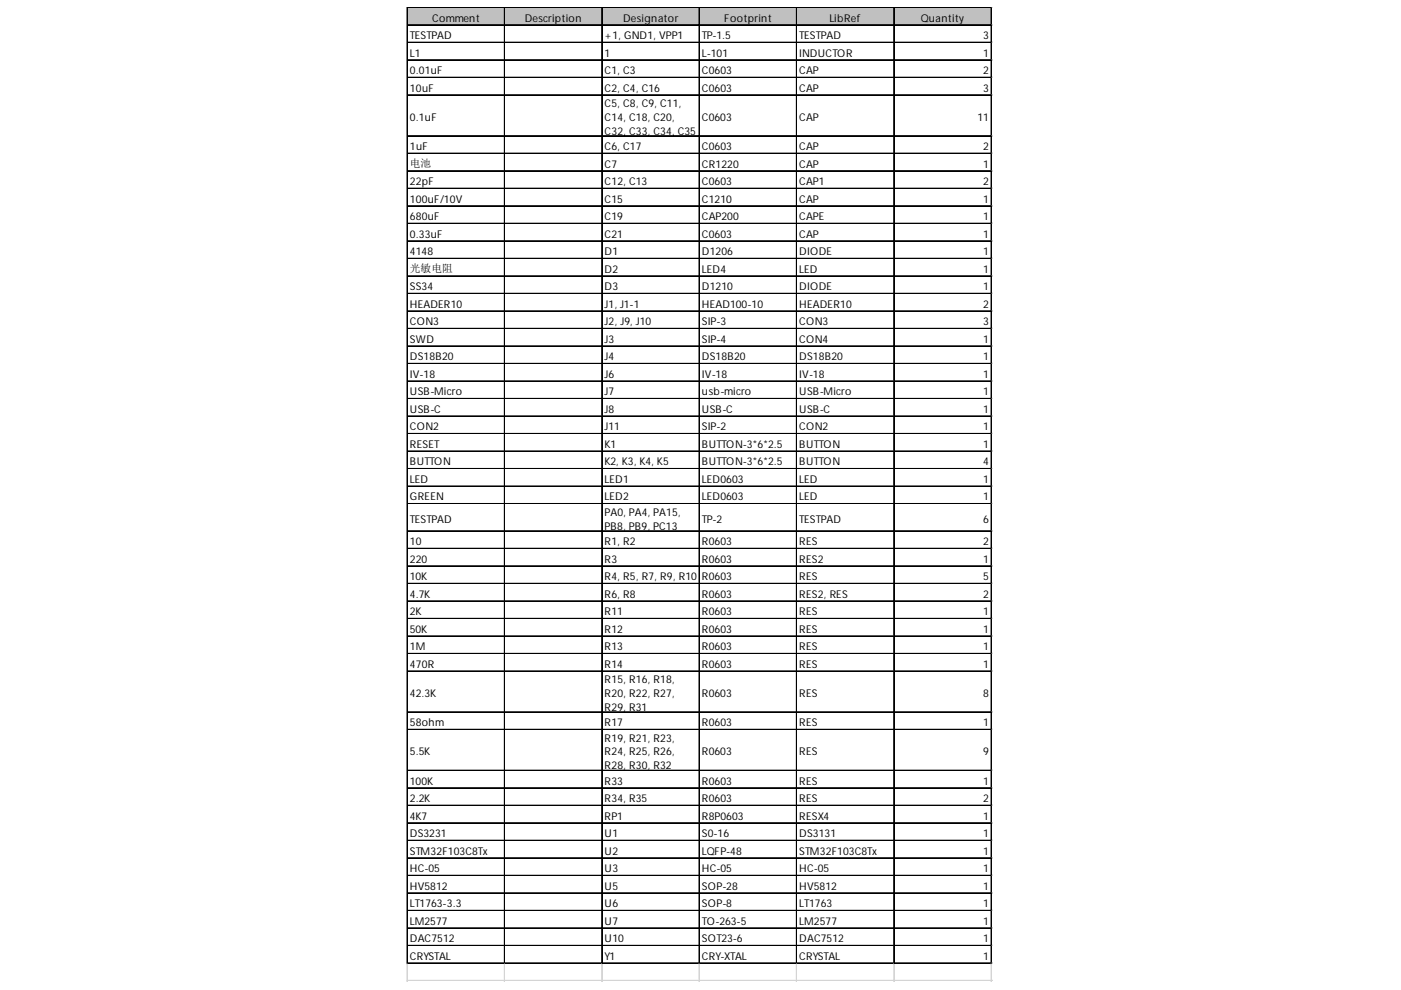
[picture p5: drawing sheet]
<svg xmlns="http://www.w3.org/2000/svg" width="297mm" height="210mm" viewBox="0 0 297 210" stroke-linecap="round" stroke-linejoin="round" font-family="sans-serif">
<defs><g id="words">
<g font-size="2.3">
<text x="91.7" y="4.6">Comment</text>
<text x="111.3" y="4.6">Description</text>
<text x="132.1" y="4.6">Designator</text>
<text x="153.6" y="4.6">Footprint</text>
<text x="175.9" y="4.6">LibRef</text>
<text x="195.3" y="4.6">Quantity</text>
<text x="86.9" y="8.3">TESTPAD</text>
<text x="128.2" y="8.3">+1, GND1, VPP1</text>
<text x="148.8" y="8.3">TP-1.5</text>
<text x="169.5" y="8.3">TESTPAD</text>
<text x="208.5" y="8.3">3</text>
<text x="86.9" y="12">L1</text>
<text x="86.9" y="15.7">0.01uF</text>
<text x="128.2" y="12">1</text>
<text x="128.2" y="15.7">C1, C3</text>
<text x="148.8" y="12">L-101</text>
<text x="148.8" y="15.7">C0603</text>
<text x="169.5" y="12">INDUCTOR</text>
<text x="169.5" y="15.7">CAP</text>
<text x="208.5" y="12">1</text>
<text x="208.5" y="15.7">2</text>
<text x="86.9" y="19.4">10uF</text>
<text x="128.2" y="19.4">C2, C4, C16</text>
<text x="128.2" y="22.7">C5, C8, C9, C11,</text>
<text x="148.8" y="19.4">C0603</text>
<text x="169.5" y="19.4">CAP</text>
<text x="208.5" y="19.4">3</text>
<text x="86.9" y="25.6">0.1uF</text>
<text x="128.2" y="25.6">C14, C18, C20,</text>
<text x="128.2" y="28.5">C32, C33, C34, C35</text>
<text x="148.8" y="25.6">C0603</text>
<text x="169.5" y="25.6">CAP</text>
<text x="207.2" y="25.6">11</text>
<text x="86.9" y="31.8">1uF</text>
<text x="86.9" y="35.4">电池</text>
<text x="128.2" y="31.8">C6, C17</text>
<text x="128.2" y="35.5">C7</text>
<text x="148.8" y="31.8">C0603</text>
<text x="148.8" y="35.5">CR1220</text>
<text x="169.5" y="31.8">CAP</text>
<text x="169.5" y="35.5">CAP</text>
<text x="208.5" y="31.8">2</text>
<text x="208.5" y="35.5">1</text>
<text x="86.9" y="39.2">22pF</text>
<text x="128.2" y="39.2">C12, C13</text>
<text x="148.8" y="39.2">C0603</text>
<text x="169.5" y="39.2">CAP1</text>
<text x="208.5" y="39.2">2</text>
<text x="86.9" y="43">100uF/10V</text>
<text x="86.9" y="46.7">680uF</text>
<text x="128.2" y="43">C15</text>
<text x="128.2" y="46.7">C19</text>
<text x="148.8" y="43">C1210</text>
<text x="148.8" y="46.7">CAP200</text>
<text x="169.5" y="43">CAP</text>
<text x="169.5" y="46.7">CAPE</text>
<text x="208.5" y="43">1</text>
<text x="208.5" y="46.7">1</text>
<text x="86.9" y="50.4">0.33uF</text>
<text x="128.2" y="50.4">C21</text>
<text x="148.8" y="50.4">C0603</text>
<text x="169.5" y="50.4">CAP</text>
<text x="208.5" y="50.4">1</text>
<text x="86.9" y="54.1">4148</text>
<text x="86.9" y="57.7">光敏电阻</text>
<text x="128.2" y="54.1">D1</text>
<text x="128.2" y="57.8">D2</text>
<text x="148.8" y="54.1">D1206</text>
<text x="148.8" y="57.8">LED4</text>
<text x="169.5" y="54.1">DIODE</text>
<text x="169.5" y="57.8">LED</text>
<text x="208.5" y="54.1">1</text>
<text x="208.5" y="57.8">1</text>
<text x="86.9" y="61.5">SS34</text>
<text x="86.9" y="65.2">HEADER10</text>
<text x="128.2" y="61.5">D3</text>
<text x="128.2" y="65.2">J1, J1-1</text>
<text x="148.8" y="61.5">D1210</text>
<text x="148.8" y="65.2">HEAD100-10</text>
<text x="169.5" y="61.5">DIODE</text>
<text x="169.5" y="65.2">HEADER10</text>
<text x="208.5" y="61.5">1</text>
<text x="208.5" y="65.2">2</text>
<text x="86.9" y="69">CON3</text>
<text x="128.2" y="69">J2, J9, J10</text>
<text x="148.8" y="69">SIP-3</text>
<text x="169.5" y="69">CON3</text>
<text x="208.5" y="69">3</text>
<text x="86.9" y="72.7">SWD</text>
<text x="86.9" y="76.4">DS18B20</text>
<text x="128.2" y="72.7">J3</text>
<text x="128.2" y="76.4">J4</text>
<text x="148.8" y="72.7">SIP-4</text>
<text x="148.8" y="76.4">DS18B20</text>
<text x="169.5" y="72.7">CON4</text>
<text x="169.5" y="76.4">DS18B20</text>
<text x="208.5" y="72.7">1</text>
<text x="208.5" y="76.4">1</text>
<text x="86.9" y="80.1">IV-18</text>
<text x="86.9" y="83.8">USB-Micro</text>
<text x="128.2" y="80.1">J6</text>
<text x="128.2" y="83.8">J7</text>
<text x="148.8" y="80.1">IV-18</text>
<text x="148.8" y="83.8">usb-micro</text>
<text x="169.5" y="80.1">IV-18</text>
<text x="169.5" y="83.8">USB-Micro</text>
<text x="208.5" y="80.1">1</text>
<text x="208.5" y="83.8">1</text>
<text x="86.9" y="87.5">USB-C</text>
<text x="128.2" y="87.5">J8</text>
<text x="148.8" y="87.5">USB-C</text>
<text x="169.5" y="87.5">USB-C</text>
<text x="208.5" y="87.5">1</text>
<text x="86.9" y="91.2">CON2</text>
<text x="86.9" y="95">RESET</text>
<text x="128.2" y="91.2">J11</text>
<text x="128.2" y="95">K1</text>
<text x="148.8" y="91.2">SIP-2</text>
<text x="148.8" y="95">BUTTON-3*6*2.5</text>
<text x="169.5" y="91.2">CON2</text>
<text x="169.5" y="95">BUTTON</text>
<text x="208.5" y="91.2">1</text>
<text x="208.5" y="95">1</text>
<text x="86.9" y="98.7">BUTTON</text>
<text x="128.2" y="98.7">K2, K3, K4, K5</text>
<text x="148.8" y="98.7">BUTTON-3*6*2.5</text>
<text x="169.5" y="98.7">BUTTON</text>
<text x="208.5" y="98.7">4</text>
<text x="86.9" y="102.4">LED</text>
<text x="86.9" y="106.1">GREEN</text>
<text x="128.2" y="102.4">LED1</text>
<text x="128.2" y="106.1">LED2</text>
<text x="148.8" y="102.4">LED0603</text>
<text x="148.8" y="106.1">LED0603</text>
<text x="169.5" y="102.4">LED</text>
<text x="169.5" y="106.1">LED</text>
<text x="208.5" y="102.4">1</text>
<text x="208.5" y="106.1">1</text>
<text x="86.9" y="110.8">TESTPAD</text>
<text x="128.2" y="109.4">PA0, PA4, PA15,</text>
<text x="128.2" y="112.3">PB8, PB9, PC13</text>
<text x="148.8" y="110.8">TP-2</text>
<text x="169.5" y="110.8">TESTPAD</text>
<text x="208.5" y="110.8">6</text>
<text x="86.9" y="115.6">10</text>
<text x="86.9" y="119.3">220</text>
<text x="128.2" y="115.6">R1, R2</text>
<text x="128.2" y="119.3">R3</text>
<text x="148.8" y="115.6">R0603</text>
<text x="148.8" y="119.3">R0603</text>
<text x="169.5" y="115.6">RES</text>
<text x="169.5" y="119.3">RES2</text>
<text x="208.5" y="115.6">2</text>
<text x="208.5" y="119.3">1</text>
<text x="86.9" y="123">10K</text>
<text x="128.2" y="123">R4, R5, R7, R9, R10</text>
<text x="148.8" y="123">R0603</text>
<text x="169.5" y="123">RES</text>
<text x="208.5" y="123">5</text>
<text x="86.9" y="126.7">4.7K</text>
<text x="86.9" y="130.5">2K</text>
<text x="128.2" y="126.7">R6, R8</text>
<text x="128.2" y="130.5">R11</text>
<text x="148.8" y="126.7">R0603</text>
<text x="148.8" y="130.5">R0603</text>
<text x="169.5" y="126.7">RES2, RES</text>
<text x="169.5" y="130.5">RES</text>
<text x="208.5" y="126.7">2</text>
<text x="208.5" y="130.5">1</text>
<text x="86.9" y="134.2">50K</text>
<text x="86.9" y="137.9">1M</text>
<text x="128.2" y="134.2">R12</text>
<text x="128.2" y="137.9">R13</text>
<text x="148.8" y="134.2">R0603</text>
<text x="148.8" y="137.9">R0603</text>
<text x="169.5" y="134.2">RES</text>
<text x="169.5" y="137.9">RES</text>
<text x="208.5" y="134.2">1</text>
<text x="208.5" y="137.9">1</text>
<text x="86.9" y="141.6">470R</text>
<text x="128.2" y="141.6">R14</text>
<text x="148.8" y="141.6">R0603</text>
<text x="169.5" y="141.6">RES</text>
<text x="208.5" y="141.6">1</text>
<text x="86.9" y="147.8">42.3K</text>
<text x="128.2" y="144.9">R15, R16, R18,</text>
<text x="128.2" y="147.8">R20, R22, R27,</text>
<text x="148.8" y="147.8">R0603</text>
<text x="169.5" y="147.8">RES</text>
<text x="208.5" y="147.8">8</text>
<text x="86.9" y="154">58ohm</text>
<text x="128.2" y="150.7">R29, R31</text>
<text x="128.2" y="154">R17</text>
<text x="148.8" y="154">R0603</text>
<text x="169.5" y="154">RES</text>
<text x="208.5" y="154">1</text>
<text x="86.9" y="160.2">5.5K</text>
<text x="128.2" y="157.3">R19, R21, R23,</text>
<text x="128.2" y="160.2">R24, R25, R26,</text>
<text x="148.8" y="160.2">R0603</text>
<text x="169.5" y="160.2">RES</text>
<text x="208.5" y="160.2">9</text>
<text x="86.9" y="166.4">100K</text>
<text x="128.2" y="163.1">R28, R30, R32</text>
<text x="128.2" y="166.4">R33</text>
<text x="148.8" y="166.4">R0603</text>
<text x="169.5" y="166.4">RES</text>
<text x="208.5" y="166.4">1</text>
<text x="86.9" y="170.1">2.2K</text>
<text x="86.9" y="173.8">4K7</text>
<text x="128.2" y="170.1">R34, R35</text>
<text x="128.2" y="173.8">RP1</text>
<text x="148.8" y="170.1">R0603</text>
<text x="148.8" y="173.8">R8P0603</text>
<text x="169.5" y="170.1">RES</text>
<text x="169.5" y="173.8">RESX4</text>
<text x="208.5" y="170.1">2</text>
<text x="208.5" y="173.8">1</text>
<text x="86.9" y="177.5">DS3231</text>
<text x="128.2" y="177.5">U1</text>
<text x="148.8" y="177.5">S0-16</text>
<text x="169.5" y="177.5">DS3131</text>
<text x="208.5" y="177.5">1</text>
<text x="86.9" y="181.2">STM32F103C8Tx</text>
<text x="86.9" y="184.9">HC-05</text>
<text x="128.2" y="181.2">U2</text>
<text x="128.2" y="184.9">U3</text>
<text x="148.8" y="181.2">LQFP-48</text>
<text x="148.8" y="184.9">HC-05</text>
<text x="169.5" y="181.2">STM32F103C8Tx</text>
<text x="169.5" y="184.9">HC-05</text>
<text x="208.5" y="181.2">1</text>
<text x="208.5" y="184.9">1</text>
<text x="86.9" y="188.6">HV5812</text>
<text x="128.2" y="188.6">U5</text>
<text x="148.8" y="188.6">SOP-28</text>
<text x="169.5" y="188.6">HV5812</text>
<text x="208.5" y="188.6">1</text>
<text x="86.9" y="192.4">LT1763-3.3</text>
<text x="86.9" y="196.1">LM2577</text>
<text x="128.2" y="192.4">U6</text>
<text x="128.2" y="196.1">U7</text>
<text x="148.8" y="192.4">SOP-8</text>
<text x="148.8" y="196.1">TO-263-5</text>
<text x="169.5" y="192.4">LT1763</text>
<text x="169.5" y="196.1">LM2577</text>
<text x="208.5" y="192.4">1</text>
<text x="208.5" y="196.1">1</text>
<text x="86.9" y="199.8">DAC7512</text>
<text x="86.9" y="203.5">CRYSTAL</text>
<text x="128.2" y="199.8">U10</text>
<text x="128.2" y="203.5">Y1</text>
<text x="148.8" y="199.8">SOT23-6</text>
<text x="148.8" y="203.5">CRY-XTAL</text>
<text x="169.5" y="199.8">DAC7512</text>
<text x="169.5" y="203.5">CRYSTAL</text>
<text x="208.5" y="199.8">1</text>
<text x="208.5" y="203.5">1</text>
</g>
</g></defs>
<path d="M86.4 1.7h123.9v3.7h-123.9z" fill="#c0c0c0"/>
<g fill="none" stroke="#000" stroke-width=".21">
<path d="M86.3 1.5v202.9M86.4 1.5v202.9M86.5 1.5h123.8M86.5 1.6h123.8M86.5 5.2h123.8M86.5 5.3h123.8M86.5 8.9h123.8M86.5 9h123.8M86.5 12.7h123.8M86.5 12.8h123.8M86.5 16.4h123.8M86.5 16.5h123.8"/>
<path d="M106.9 1.7v202.7M107 1.7v202.7M127.6 1.7v202.7M127.7 1.7v202.7M148.2 1.7v202.7M148.3 1.7v202.7M168.8 1.7v202.7M168.9 1.7v202.7M189.5 1.7v202.7M189.6 1.7v202.7M210.1 1.7v202.7M210.2 1.7v202.7"/>
<path d="M86.5 20.1h123.8M86.5 20.2h123.8M86.5 28.8h123.8M86.5 28.9h123.8M86.5 32.5h123.8M86.5 32.6h123.8M86.5 36.2h123.8M86.5 36.3h123.8M86.5 39.9h123.8M86.5 40h123.8M86.5 43.6h123.8M86.5 43.7h123.8"/>
<path d="M86.5 47.3h123.8M86.5 47.4h123.8M86.5 51h123.8M86.5 51.1h123.8M86.5 54.8h123.8M86.5 54.9h123.8M86.5 58.5h123.8M86.5 58.6h123.8M86.5 62.2h123.8M86.5 62.3h123.8M86.5 65.9h123.8M86.5 66h123.8"/>
<path d="M86.5 69.6h123.8M86.5 69.7h123.8M86.5 73.3h123.8M86.5 73.4h123.8M86.5 77h123.8M86.5 77.1h123.8M86.5 80.7h123.8M86.5 80.9h123.8M86.5 84.5h123.8M86.5 84.6h123.8M86.5 88.2h123.8M86.5 88.3h123.8"/>
<path d="M86.5 91.9h123.8M86.5 92h123.8M86.5 95.6h123.8M86.5 95.7h123.8M86.5 99.3h123.8M86.5 99.4h123.8M86.5 103h123.8M86.5 103.1h123.8M86.5 106.7h123.8M86.5 106.9h123.8M86.5 112.5h123.8M86.5 112.6h123.8"/>
<path d="M86.5 116.2h123.8M86.5 116.3h123.8M86.5 120h123.8M86.5 120.1h123.8M86.5 123.7h123.8M86.5 123.8h123.8M86.5 127.4h123.8M86.5 127.5h123.8M86.5 131.1h123.8M86.5 131.2h123.8M86.5 134.8h123.8M86.5 134.9h123.8"/>
<path d="M86.5 138.5h123.8M86.5 138.6h123.8M86.5 142.2h123.8M86.5 142.3h123.8M86.5 150.9h123.8M86.5 151h123.8M86.5 154.6h123.8M86.5 154.7h123.8M86.5 163.3h123.8M86.5 163.4h123.8M86.5 167h123.8M86.5 167.1h123.8"/>
<path d="M86.5 170.7h123.8M86.5 170.8h123.8M86.5 174.4h123.8M86.5 174.5h123.8M86.5 178.1h123.8M86.5 178.2h123.8M86.5 181.9h123.8M86.5 182h123.8M86.5 185.6h123.8M86.5 185.7h123.8M86.5 189.3h123.8M86.5 189.4h123.8"/>
<path d="M86.5 193h123.8M86.5 193.1h123.8M86.5 196.7h123.8M86.5 196.8h123.8M86.5 200.4h123.8M86.5 200.5h123.8M86.5 204.1h123.8M86.5 204.2h123.8"/>
</g>
<g fill="none" stroke="#d4d4d4" stroke-width=".21">
<path d="M210.3 1.5h.1M86.3 204.4v3.7M86.4 204.4v3.7M106.9 204.4v3.7M107 204.4v3.7M127.6 204.4v3.7M127.7 204.4v3.7M148.2 204.4v3.7M148.3 204.4v3.7M168.8 204.4v3.7M168.9 204.4v3.7M189.5 204.4v3.7"/>
<path d="M189.6 204.4v3.7M210.1 204.4v3.7M210.2 204.4v3.7"/>
</g>
<path d="M210.3 1.5l.1 .2z" fill="#d4d4d4"/>
<path d="M210.3 5.2h.1" fill="none" stroke="#d4d4d4" stroke-width=".21"/>
<path d="M210.3 5.2l.1 .2z" fill="#d4d4d4"/>
<path d="M210.3 8.9h.1" fill="none" stroke="#d4d4d4" stroke-width=".21"/>
<path d="M210.3 8.9l.1 .2z" fill="#d4d4d4"/>
<path d="M210.3 12.7h.1" fill="none" stroke="#d4d4d4" stroke-width=".21"/>
<path d="M210.3 12.7l.1 .2z" fill="#d4d4d4"/>
<path d="M210.3 16.4h.1" fill="none" stroke="#d4d4d4" stroke-width=".21"/>
<path d="M210.3 16.4l.1 .2z" fill="#d4d4d4"/>
<path d="M210.3 20.1h.1" fill="none" stroke="#d4d4d4" stroke-width=".21"/>
<path d="M210.3 20.1l.1 .2z" fill="#d4d4d4"/>
<path d="M210.3 28.8h.1" fill="none" stroke="#d4d4d4" stroke-width=".21"/>
<path d="M210.3 28.8l.1 .2z" fill="#d4d4d4"/>
<path d="M210.3 32.5h.1" fill="none" stroke="#d4d4d4" stroke-width=".21"/>
<path d="M210.3 32.5l.1 .2z" fill="#d4d4d4"/>
<path d="M210.3 36.2h.1" fill="none" stroke="#d4d4d4" stroke-width=".21"/>
<path d="M210.3 36.2l.1 .2z" fill="#d4d4d4"/>
<path d="M210.3 39.9h.1" fill="none" stroke="#d4d4d4" stroke-width=".21"/>
<path d="M210.3 39.9l.1 .2z" fill="#d4d4d4"/>
<path d="M210.3 43.6h.1" fill="none" stroke="#d4d4d4" stroke-width=".21"/>
<path d="M210.3 43.6l.1 .2z" fill="#d4d4d4"/>
<path d="M210.3 47.3h.1" fill="none" stroke="#d4d4d4" stroke-width=".21"/>
<path d="M210.3 47.3l.1 .2z" fill="#d4d4d4"/>
<path d="M210.3 51h.1" fill="none" stroke="#d4d4d4" stroke-width=".21"/>
<path d="M210.3 51l.1 .2z" fill="#d4d4d4"/>
<path d="M210.3 54.8h.1" fill="none" stroke="#d4d4d4" stroke-width=".21"/>
<path d="M210.3 54.8l.1 .2z" fill="#d4d4d4"/>
<path d="M210.3 58.5h.1" fill="none" stroke="#d4d4d4" stroke-width=".21"/>
<path d="M210.3 58.5l.1 .2z" fill="#d4d4d4"/>
<path d="M210.3 62.2h.1" fill="none" stroke="#d4d4d4" stroke-width=".21"/>
<path d="M210.3 62.2l.1 .2z" fill="#d4d4d4"/>
<path d="M210.3 65.9h.1" fill="none" stroke="#d4d4d4" stroke-width=".21"/>
<path d="M210.3 65.9l.1 .2z" fill="#d4d4d4"/>
<path d="M210.3 69.6h.1" fill="none" stroke="#d4d4d4" stroke-width=".21"/>
<path d="M210.3 69.6l.1 .2z" fill="#d4d4d4"/>
<path d="M210.3 73.3h.1" fill="none" stroke="#d4d4d4" stroke-width=".21"/>
<path d="M210.3 73.3l.1 .2z" fill="#d4d4d4"/>
<path d="M210.3 77h.1" fill="none" stroke="#d4d4d4" stroke-width=".21"/>
<path d="M210.3 77l.1 .2z" fill="#d4d4d4"/>
<path d="M210.3 80.7h.1" fill="none" stroke="#d4d4d4" stroke-width=".21"/>
<path d="M210.3 80.7l.1 .3z" fill="#d4d4d4"/>
<path d="M210.3 84.5h.1" fill="none" stroke="#d4d4d4" stroke-width=".21"/>
<path d="M210.3 84.5l.1 .2z" fill="#d4d4d4"/>
<path d="M210.3 88.2h.1" fill="none" stroke="#d4d4d4" stroke-width=".21"/>
<path d="M210.3 88.2l.1 .2z" fill="#d4d4d4"/>
<path d="M210.3 91.9h.1" fill="none" stroke="#d4d4d4" stroke-width=".21"/>
<path d="M210.3 91.9l.1 .2z" fill="#d4d4d4"/>
<path d="M210.3 95.6h.1" fill="none" stroke="#d4d4d4" stroke-width=".21"/>
<path d="M210.3 95.6l.1 .2z" fill="#d4d4d4"/>
<path d="M210.3 99.3h.1" fill="none" stroke="#d4d4d4" stroke-width=".21"/>
<path d="M210.3 99.3l.1 .2z" fill="#d4d4d4"/>
<path d="M210.3 103h.1" fill="none" stroke="#d4d4d4" stroke-width=".21"/>
<path d="M210.3 103l.1 .2z" fill="#d4d4d4"/>
<path d="M210.3 106.7h.1" fill="none" stroke="#d4d4d4" stroke-width=".21"/>
<path d="M210.3 106.7l.1 .3z" fill="#d4d4d4"/>
<path d="M210.3 112.5h.1" fill="none" stroke="#d4d4d4" stroke-width=".21"/>
<path d="M210.3 112.5l.1 .2z" fill="#d4d4d4"/>
<path d="M210.3 116.2h.1" fill="none" stroke="#d4d4d4" stroke-width=".21"/>
<path d="M210.3 116.2l.1 .2z" fill="#d4d4d4"/>
<path d="M210.3 120h.1" fill="none" stroke="#d4d4d4" stroke-width=".21"/>
<path d="M210.3 120l.1 .2z" fill="#d4d4d4"/>
<path d="M210.3 123.7h.1" fill="none" stroke="#d4d4d4" stroke-width=".21"/>
<path d="M210.3 123.7l.1 .2z" fill="#d4d4d4"/>
<path d="M210.3 127.4h.1" fill="none" stroke="#d4d4d4" stroke-width=".21"/>
<path d="M210.3 127.4l.1 .2z" fill="#d4d4d4"/>
<path d="M210.3 131.1h.1" fill="none" stroke="#d4d4d4" stroke-width=".21"/>
<path d="M210.3 131.1l.1 .2z" fill="#d4d4d4"/>
<path d="M210.3 134.8h.1" fill="none" stroke="#d4d4d4" stroke-width=".21"/>
<path d="M210.3 134.8l.1 .2z" fill="#d4d4d4"/>
<path d="M210.3 138.5h.1" fill="none" stroke="#d4d4d4" stroke-width=".21"/>
<path d="M210.3 138.5l.1 .2z" fill="#d4d4d4"/>
<path d="M210.3 142.2h.1" fill="none" stroke="#d4d4d4" stroke-width=".21"/>
<path d="M210.3 142.2l.1 .2z" fill="#d4d4d4"/>
<path d="M210.3 150.9h.1" fill="none" stroke="#d4d4d4" stroke-width=".21"/>
<path d="M210.3 150.9l.1 .2z" fill="#d4d4d4"/>
<path d="M210.3 154.6h.1" fill="none" stroke="#d4d4d4" stroke-width=".21"/>
<path d="M210.3 154.6l.1 .2z" fill="#d4d4d4"/>
<path d="M210.3 163.3h.1" fill="none" stroke="#d4d4d4" stroke-width=".21"/>
<path d="M210.3 163.3l.1 .2z" fill="#d4d4d4"/>
<path d="M210.3 167h.1" fill="none" stroke="#d4d4d4" stroke-width=".21"/>
<path d="M210.3 167l.1 .2z" fill="#d4d4d4"/>
<path d="M210.3 170.7h.1" fill="none" stroke="#d4d4d4" stroke-width=".21"/>
<path d="M210.3 170.7l.1 .2z" fill="#d4d4d4"/>
<path d="M210.3 174.4h.1" fill="none" stroke="#d4d4d4" stroke-width=".21"/>
<path d="M210.3 174.4l.1 .2z" fill="#d4d4d4"/>
<path d="M210.3 178.1h.1" fill="none" stroke="#d4d4d4" stroke-width=".21"/>
<path d="M210.3 178.1l.1 .3z" fill="#d4d4d4"/>
<path d="M210.3 181.9h.1" fill="none" stroke="#d4d4d4" stroke-width=".21"/>
<path d="M210.3 181.9l.1 .2z" fill="#d4d4d4"/>
<path d="M210.3 185.6h.1" fill="none" stroke="#d4d4d4" stroke-width=".21"/>
<path d="M210.3 185.6l.1 .2z" fill="#d4d4d4"/>
<path d="M210.3 189.3h.1" fill="none" stroke="#d4d4d4" stroke-width=".21"/>
<path d="M210.3 189.3l.1 .2z" fill="#d4d4d4"/>
<path d="M210.3 193h.1" fill="none" stroke="#d4d4d4" stroke-width=".21"/>
<path d="M210.3 193l.1 .2z" fill="#d4d4d4"/>
<path d="M210.3 196.7h.1" fill="none" stroke="#d4d4d4" stroke-width=".21"/>
<path d="M210.3 196.7l.1 .2z" fill="#d4d4d4"/>
<path d="M210.3 200.4h.1" fill="none" stroke="#d4d4d4" stroke-width=".21"/>
<path d="M210.3 200.4l.1 .2z" fill="#d4d4d4"/>
<path d="M210.3 204.1h.1" fill="none" stroke="#d4d4d4" stroke-width=".21"/>
<path d="M210.3 204.1l.1 .3z" fill="#d4d4d4"/>
<path d="M86.3 207.9h124.1M86.3 208h124.1" fill="none" stroke="#d4d4d4" stroke-width=".21"/>
<use href="#words"/>
</svg>
